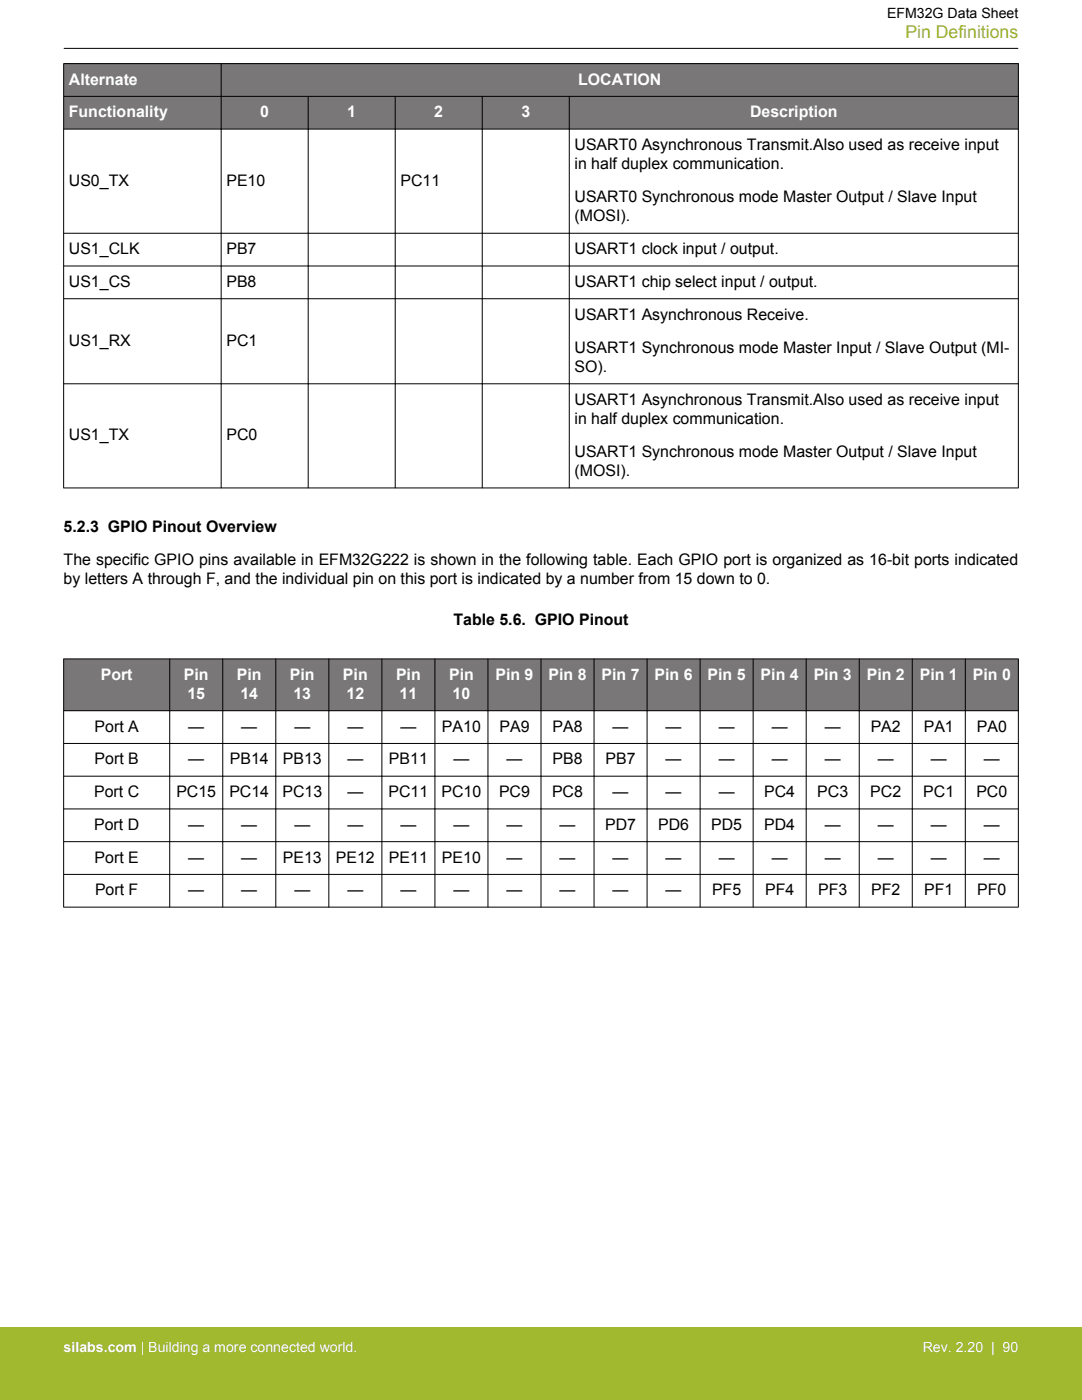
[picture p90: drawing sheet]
<svg xmlns="http://www.w3.org/2000/svg" width="216mm" height="279mm" viewBox="0 0 216 279" stroke-linecap="round" stroke-linejoin="round" font-family="sans-serif">
<defs><g id="words">
<text font-size="3.5" fill="#a1b92e" x="180.7" y="7.5">Pin Definitions</text>
<g font-size="3.2" fill="#fff">
<text x="13.7" y="16.9">Alternate</text>
<text x="115.4" y="16.9">LOCATION</text>
<text x="13.7" y="23.4">Functionality</text>
<text x="51.9" y="23.4">0</text>
<text x="69.3" y="23.4">1</text>
<text x="86.7" y="23.4">2</text>
<text x="104" y="23.4">3</text>
<text x="149.7" y="23.4">Description</text>
<text x="20.1" y="135.7">Port</text>
<text x="36.7" y="135.7">Pin</text>
<text x="47.3" y="135.7">Pin</text>
<text x="57.9" y="135.7">Pin</text>
<text x="68.4" y="135.7">Pin</text>
<text x="79" y="135.7">Pin</text>
<text x="89.6" y="135.7">Pin</text>
<text x="98.9" y="135.7">Pin 9</text>
<text x="109.4" y="135.7">Pin 8</text>
<text x="120" y="135.7">Pin 7</text>
<text x="130.6" y="135.7">Pin 6</text>
<text x="141.2" y="135.7">Pin 5</text>
<text x="151.8" y="135.7">Pin 4</text>
<text x="162.4" y="135.7">Pin 3</text>
<text x="172.9" y="135.7">Pin 2</text>
<text x="183.5" y="135.7">Pin 1</text>
<text x="194.1" y="135.7">Pin 0</text>
<text x="37.4" y="139.5">15</text>
<text x="48" y="139.5">14</text>
<text x="58.6" y="139.5">13</text>
<text x="69.1" y="139.5">12</text>
<text x="79.7" y="139.5">11</text>
<text x="90.3" y="139.5">10</text>
</g>
<g font-size="3.2">
<text x="114.6" y="29.9">USART0 Asynchronous Transmit.Also used as receive input</text>
<text x="114.6" y="33.8">in half duplex communication.</text>
<text x="13.7" y="37.1">US0_TX</text>
<text x="45.2" y="37.1">PE10</text>
<text x="79.9" y="37.1">PC11</text>
<text x="114.6" y="40.4">USART0 Synchronous mode Master Output / Slave Input</text>
<text x="114.6" y="44.2">(MOSI).</text>
<text x="13.7" y="50.7">US1_CLK</text>
<text x="45.2" y="50.7">PB7</text>
<text x="114.6" y="50.7">USART1 clock input / output.</text>
<text x="13.7" y="57.3">US1_CS</text>
<text x="45.2" y="57.3">PB8</text>
<text x="114.6" y="57.3">USART1 chip select input / output.</text>
<text x="114.6" y="63.8">USART1 Asynchronous Receive.</text>
<text x="13.7" y="69">US1_RX</text>
<text x="45.2" y="69">PC1</text>
<text x="114.6" y="70.4">USART1 Synchronous mode Master Input / Slave Output (MI-</text>
<text x="114.6" y="74.2">SO).</text>
<text x="114.6" y="80.8">USART1 Asynchronous Transmit.Also used as receive input</text>
<text x="13.7" y="87.9">US1_TX</text>
<text x="45.2" y="87.9">PC0</text>
<text x="114.6" y="84.6">in half duplex communication.</text>
<text x="114.6" y="91.2">USART1 Synchronous mode Master Output / Slave Input</text>
<text x="114.6" y="95">(MOSI).</text>
<text x="12.7" y="106.2">5.2.3 GPIO Pinout Overview</text>
<text x="12.7" y="112.8">The specific GPIO pins available in EFM32G222 is shown in the following table. Each GPIO port is organized as 16-bit ports indicated</text>
<text x="12.7" y="116.6">by letters A through F, and the individual pin on this port is indicated by a number from 15 down to 0.</text>
<text x="90.5" y="124.7">Table 5.6. GPIO Pinout</text>
<text x="18.9" y="146">Port A</text>
<text x="37.6" y="146">—</text>
<text x="48.2" y="146">—</text>
<text x="58.7" y="146">—</text>
<text x="69.3" y="146">—</text>
<text x="79.9" y="146">—</text>
<text x="88.2" y="146">PA10</text>
<text x="99.7" y="146">PA9</text>
<text x="110.2" y="146">PA8</text>
<text x="122.2" y="146">—</text>
<text x="132.8" y="146">—</text>
<text x="143.4" y="146">—</text>
<text x="154" y="146">—</text>
<text x="164.6" y="146">—</text>
<text x="173.7" y="146">PA2</text>
<text x="184.3" y="146">PA1</text>
<text x="194.9" y="146">PA0</text>
<text x="18.9" y="152.6">Port B</text>
<text x="37.6" y="152.6">—</text>
<text x="45.9" y="152.6">PB14</text>
<text x="56.4" y="152.6">PB13</text>
<text x="69.3" y="152.6">—</text>
<text x="77.6" y="152.6">PB11</text>
<text x="90.5" y="152.6">—</text>
<text x="101.1" y="152.6">—</text>
<text x="110.2" y="152.6">PB8</text>
<text x="120.8" y="152.6">PB7</text>
<text x="132.8" y="152.6">—</text>
<text x="143.4" y="152.6">—</text>
<text x="154" y="152.6">—</text>
<text x="164.6" y="152.6">—</text>
<text x="175.2" y="152.6">—</text>
<text x="185.7" y="152.6">—</text>
<text x="196.3" y="152.6">—</text>
<text x="18.8" y="159.1">Port C</text>
<text x="35.2" y="159.1">PC15</text>
<text x="45.8" y="159.1">PC14</text>
<text x="56.4" y="159.1">PC13</text>
<text x="69.3" y="159.1">—</text>
<text x="77.5" y="159.1">PC11</text>
<text x="88.1" y="159.1">PC10</text>
<text x="99.6" y="159.1">PC9</text>
<text x="110.2" y="159.1">PC8</text>
<text x="122.2" y="159.1">—</text>
<text x="132.8" y="159.1">—</text>
<text x="143.4" y="159.1">—</text>
<text x="152.5" y="159.1">PC4</text>
<text x="163.1" y="159.1">PC3</text>
<text x="173.7" y="159.1">PC2</text>
<text x="184.2" y="159.1">PC1</text>
<text x="194.8" y="159.1">PC0</text>
<text x="18.8" y="165.6">Port D</text>
<text x="37.6" y="165.6">—</text>
<text x="48.2" y="165.6">—</text>
<text x="58.7" y="165.6">—</text>
<text x="69.3" y="165.6">—</text>
<text x="79.9" y="165.6">—</text>
<text x="90.5" y="165.6">—</text>
<text x="101.1" y="165.6">—</text>
<text x="111.7" y="165.6">—</text>
<text x="120.7" y="165.6">PD7</text>
<text x="131.3" y="165.6">PD6</text>
<text x="141.9" y="165.6">PD5</text>
<text x="152.5" y="165.6">PD4</text>
<text x="164.6" y="165.6">—</text>
<text x="175.2" y="165.6">—</text>
<text x="185.7" y="165.6">—</text>
<text x="196.3" y="165.6">—</text>
<text x="18.9" y="172.2">Port E</text>
<text x="37.6" y="172.2">—</text>
<text x="48.2" y="172.2">—</text>
<text x="56.4" y="172.2">PE13</text>
<text x="67" y="172.2">PE12</text>
<text x="77.6" y="172.2">PE11</text>
<text x="88.2" y="172.2">PE10</text>
<text x="101.1" y="172.2">—</text>
<text x="111.7" y="172.2">—</text>
<text x="122.2" y="172.2">—</text>
<text x="132.8" y="172.2">—</text>
<text x="143.4" y="172.2">—</text>
<text x="154" y="172.2">—</text>
<text x="164.6" y="172.2">—</text>
<text x="175.2" y="172.2">—</text>
<text x="185.7" y="172.2">—</text>
<text x="196.3" y="172.2">—</text>
<text x="19" y="178.7">Port F</text>
<text x="37.6" y="178.7">—</text>
<text x="48.2" y="178.7">—</text>
<text x="58.7" y="178.7">—</text>
<text x="69.3" y="178.7">—</text>
<text x="79.9" y="178.7">—</text>
<text x="90.5" y="178.7">—</text>
<text x="101.1" y="178.7">—</text>
<text x="111.7" y="178.7">—</text>
<text x="122.2" y="178.7">—</text>
<text x="132.8" y="178.7">—</text>
<text x="142.1" y="178.7">PF5</text>
<text x="152.7" y="178.7">PF4</text>
<text x="163.2" y="178.7">PF3</text>
<text x="173.8" y="178.7">PF2</text>
<text x="184.4" y="178.7">PF1</text>
<text x="195" y="178.7">PF0</text>
</g>
<text font-size="2.8" x="177" y="3.5">EFM32G Data Sheet</text>
<g font-size="2.8" fill="#fff">
<text x="12.7" y="269.9">silabs.com | Building a more connected world.</text>
<text x="184.1" y="269.9">Rev. 2.20 | 90</text>
</g>
</g></defs>
<g fill="#797777">
<path d="M12.7 12.7h190.5v13.1h-190.5z" fill-rule="evenodd"/>
<path d="M12.7 12.7h190.5v6.5h-190.5z" fill-rule="evenodd"/>
<path d="M12.7 19.2h190.5v6.6h-190.5z" fill-rule="evenodd"/>
</g>
<g fill="none" stroke="#000" stroke-width=".2">
<path d="M12.7 12.7h190.5M12.7 19.2h190.5M12.7 12.7v84.7M44.1 12.7v84.7M61.5 19.2v78.2M78.9 19.2v78.2M96.2 19.2v78.2M113.6 19.2v78.2M203.2 12.7v84.7M12.7 25.8h190.5M12.7 46.6h190.5M12.7 53.1h190.5"/>
<path d="M12.7 59.6h190.5M12.7 76.6h190.5M12.7 97.4h190.5"/>
</g>
<g fill="#797777">
<path d="M12.7 131.5h190.5v10.3h-190.5z" fill-rule="evenodd"/>
<path d="M12.7 131.5h190.5v10.3h-190.5z" fill-rule="evenodd"/>
</g>
<g fill="none" stroke="#000" stroke-width=".2">
<path d="M12.7 9.7h190.5M12.7 131.5h190.5M12.7 131.5v49.6M33.9 131.5v49.6M44.5 131.5v49.6M55 131.5v49.6M65.6 131.5v49.6M76.2 131.5v49.6M86.8 131.5v49.6M97.4 131.5v49.6M108 131.5v49.6M118.5 131.5v49.6"/>
<path d="M129.1 131.5v49.6M139.7 131.5v49.6M150.3 131.5v49.6M160.9 131.5v49.6M171.5 131.5v49.6M182 131.5v49.6M192.6 131.5v49.6M203.2 131.5v49.6M12.7 141.8h190.5M12.7 148.4h190.5M12.7 154.9h190.5M12.7 161.4h190.5"/>
<path d="M12.7 168h190.5M12.7 174.5h190.5M12.7 181h190.5"/>
</g>
<path d="M0 264.9h215.9v14.5h-215.9z" fill="#a1b92e"/>
<use href="#words"/>
</svg>
